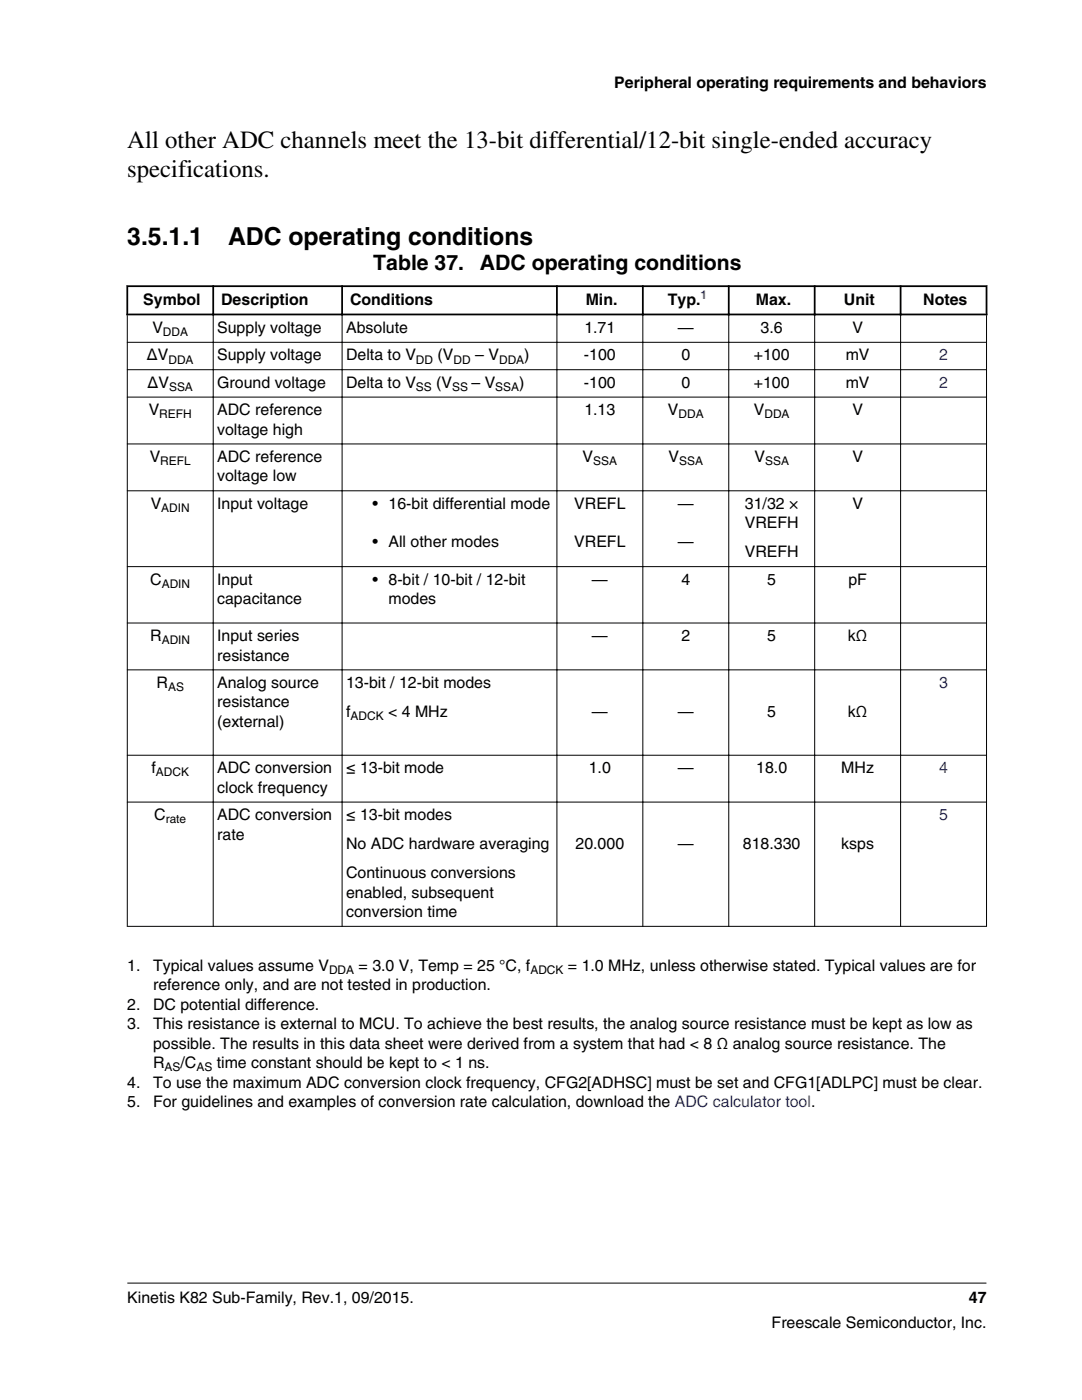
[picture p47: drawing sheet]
<svg xmlns="http://www.w3.org/2000/svg" width="216mm" height="279mm" viewBox="0 0 216 279" stroke-linecap="round" stroke-linejoin="round" font-family="sans-serif">
<defs><g id="words">
<g font-size="4.9">
<text x="25.4" y="29.6">All other ADC channels meet the 13-bit differential/12-bit single-ended accuracy</text>
<text x="25.4" y="35.2">specifications.</text>
<text x="25.4" y="48.9">3.5.1.1</text>
<text x="45.5" y="48.9">ADC operating conditions</text>
</g>
<g font-size="4.2">
<text x="74.5" y="53.9">Table 37.</text>
<text x="95.8" y="53.9">ADC operating conditions</text>
</g>
<g font-size="3.2">
<text x="122.6" y="17.5">Peripheral operating requirements and behaviors</text>
<text x="28.6" y="60.8">Symbol</text>
<text x="44.1" y="60.8">Description</text>
<text x="69.8" y="60.8">Conditions</text>
<text x="116.9" y="60.8">Min.</text>
<text x="133.3" y="60.8">Typ.</text>
<text x="150.8" y="60.8">Max.</text>
<text x="168.4" y="60.8">Unit</text>
<text x="184.2" y="60.8">Notes</text>
<text x="29.3" y="71.9">ΔV</text>
<text x="30.4" y="66.5">V</text>
<text x="43.3" y="66.5">Supply voltage</text>
<text x="43.3" y="71.9">Supply voltage</text>
<text x="69.1" y="66.5">Absolute</text>
<text x="69.1" y="71.9">Delta to V</text>
<text x="87.3" y="71.9">(V</text>
<text x="94.8" y="71.9">– V</text>
<text x="104.6" y="71.9">)</text>
<text x="116.5" y="71.9">-100</text>
<text x="116.6" y="66.5">1.71</text>
<text x="135.3" y="66.5">—</text>
<text x="136" y="71.9">0</text>
<text x="150.4" y="71.9">+100</text>
<text x="151.8" y="66.5">3.6</text>
<text x="168.8" y="71.9">mV</text>
<text x="170.1" y="66.5">V</text>
<text x="29.4" y="77.4">ΔV</text>
<text x="43.3" y="77.4">Ground voltage</text>
<text x="69.1" y="77.4">Delta to V</text>
<text x="87.1" y="77.4">(V</text>
<text x="94.1" y="77.4">– V</text>
<text x="103.6" y="77.4">)</text>
<text x="116.5" y="77.4">-100</text>
<text x="136" y="77.4">0</text>
<text x="150.4" y="77.4">+100</text>
<text x="168.8" y="77.4">mV</text>
<text x="29.7" y="82.9">V</text>
<text x="43.3" y="82.9">ADC reference</text>
<text x="116.6" y="82.9">1.13</text>
<text x="133.3" y="82.9">V</text>
<text x="150.4" y="82.9">V</text>
<text x="170.1" y="82.9">V</text>
<text x="43.3" y="86.7">voltage high</text>
<text x="29.9" y="92.2">V</text>
<text x="43.3" y="92.2">ADC reference</text>
<text x="116.3" y="92.2">V</text>
<text x="133.4" y="92.2">V</text>
<text x="150.5" y="92.2">V</text>
<text x="170.1" y="92.2">V</text>
<text x="30.1" y="101.6">V</text>
<text x="43.3" y="96.1">voltage low</text>
<text x="43.3" y="101.6">Input voltage</text>
<text x="74.3" y="101.6">• 16-bit differential mode</text>
<text x="114.6" y="101.6">VREFL</text>
<text x="135.3" y="101.6">—</text>
<text x="148.6" y="101.6">31/32 ×</text>
<text x="170.1" y="101.6">V</text>
<text x="148.6" y="105.4">VREFH</text>
<text x="74.3" y="109.2">• All other modes</text>
<text x="114.6" y="109.2">VREFL</text>
<text x="135.3" y="109.2">—</text>
<text x="148.6" y="111.2">VREFH</text>
<text x="30" y="116.7">C</text>
<text x="43.3" y="116.7">Input</text>
<text x="74.3" y="116.7">• 8-bit / 10-bit / 12-bit</text>
<text x="118.1" y="116.7">—</text>
<text x="136" y="116.7">4</text>
<text x="153.1" y="116.7">5</text>
<text x="169.3" y="116.7">pF</text>
<text x="43.3" y="120.6">capacitance</text>
<text x="77.5" y="120.6">modes</text>
<text x="30" y="127.9">R</text>
<text x="43.3" y="127.9">Input series</text>
<text x="43.3" y="131.8">resistance</text>
<text x="118.1" y="127.9">—</text>
<text x="136" y="127.9">2</text>
<text x="153.1" y="127.9">5</text>
<text x="169.2" y="127.9">kΩ</text>
<text x="31.2" y="137.3">R</text>
<text x="43.3" y="137.3">Analog source</text>
<text x="69.1" y="137.3">13-bit / 12-bit modes</text>
<text x="43.3" y="141.2">resistance</text>
<text x="69.1" y="143.1">f</text>
<text x="77.4" y="143.1">&lt; 4 MHz</text>
<text x="118.1" y="143.1">—</text>
<text x="135.3" y="143.1">—</text>
<text x="153.1" y="143.1">5</text>
<text x="169.2" y="143.1">kΩ</text>
<text x="43.3" y="145.1">(external)</text>
<text x="30.2" y="154.3">f</text>
<text x="43.3" y="154.3">ADC conversion</text>
<text x="69.1" y="154.3">≤ 13-bit mode</text>
<text x="117.5" y="154.3">1.0</text>
<text x="135.3" y="154.3">—</text>
<text x="150.9" y="154.3">18.0</text>
<text x="167.9" y="154.3">MHz</text>
<text x="43.3" y="158.2">clock frequency</text>
<text x="30.8" y="163.7">C</text>
<text x="43.3" y="163.7">ADC conversion</text>
<text x="43.3" y="167.6">rate</text>
<text x="69.1" y="163.7">≤ 13-bit modes</text>
<text x="69.1" y="169.5">No ADC hardware averaging</text>
<text x="114.8" y="169.5">20.000</text>
<text x="135.3" y="169.5">—</text>
<text x="148.3" y="169.5">818.330</text>
<text x="167.9" y="169.5">ksps</text>
<text x="69.1" y="175.3">Continuous conversions</text>
<text x="69.1" y="179.1">enabled, subsequent</text>
<text x="69.1" y="183">conversion time</text>
<text x="25.4" y="193.8">1.</text>
<text x="30.5" y="197.7">reference only, and are not tested in production.</text>
<text x="30.5" y="193.8">Typical values assume V</text>
<text x="71.6" y="193.8">= 3.0 V, Temp = 25 °C, f</text>
<text x="113.3" y="193.8">= 1.0 MHz, unless otherwise stated. Typical values are for</text>
<text x="25.4" y="201.5">2.</text>
<text x="30.5" y="201.5">DC potential difference.</text>
<text x="25.4" y="205.4">3.</text>
<text x="30.5" y="205.4">This resistance is external to MCU. To achieve the best results, the analog source resistance must be kept as low as</text>
<text x="30.5" y="209.3">possible. The results in this data sheet were derived from a system that had &lt; 8 Ω analog source resistance. The</text>
<text x="30.5" y="213.2">R</text>
<text x="36" y="213.2">/C</text>
<text x="43.2" y="213.2">time constant should be kept to &lt; 1 ns.</text>
<text x="25.4" y="217.1">4.</text>
<text x="25.4" y="220.9">5.</text>
<text x="30.5" y="217.1">To use the maximum ADC conversion clock frequency, CFG2[ADHSC] must be set and CFG1[ADLPC] must be clear.</text>
<text x="30.5" y="220.9">For guidelines and examples of conversion rate calculation, download the ADC calculator tool.</text>
<text x="25.4" y="260">Kinetis K82 Sub-Family, Rev.1, 09/2015.</text>
<text x="193.3" y="260">47</text>
<text x="154" y="265">Freescale Semiconductor, Inc.</text>
</g>
<g font-size="3.2" fill="#00f">
<text x="187.4" y="71.9">2</text>
<text x="187.4" y="77.4">2</text>
<text x="187.4" y="137.3">3</text>
<text x="187.4" y="154.3">4</text>
<text x="187.4" y="163.7">5</text>
</g>
<text font-size="2.4" fill="#00f" x="139.8" y="59.7">1</text>
<g font-size="2.4">
<text x="32.5" y="67.1">DDA</text>
<text x="33.6" y="72.6">DDA</text>
<text x="83" y="72.6">DD</text>
<text x="90.5" y="72.6">DD</text>
<text x="99.6" y="72.6">DDA</text>
<text x="31.8" y="83.5">REFH</text>
<text x="33.7" y="78">SSA</text>
<text x="83" y="78">SS</text>
<text x="90.2" y="78">SS</text>
<text x="98.8" y="78">SSA</text>
<text x="135.4" y="83.5">DDA</text>
<text x="152.5" y="83.5">DDA</text>
<text x="32" y="92.8">REFL</text>
<text x="118.4" y="92.8">SSA</text>
<text x="135.5" y="92.8">SSA</text>
<text x="152.7" y="92.8">SSA</text>
<text x="32.2" y="102.2">ADIN</text>
<text x="32.3" y="117.3">ADIN</text>
<text x="32.3" y="128.6">ADIN</text>
<text x="33.5" y="137.9">AS</text>
<text x="69.9" y="143.7">ADCK</text>
<text x="31.1" y="155">ADCK</text>
<text x="33.1" y="164.3">rate</text>
<text x="65.7" y="194.4">DDA</text>
<text x="105.8" y="194.4">ADCK</text>
<text x="32.8" y="213.8">AS</text>
<text x="39.2" y="213.8">AS</text>
</g>
</g></defs>
<path d="M25.2 57.1h171.8M25.4 56.9v6M42.5 56.9v6M68.3 56.9v6M111.1 56.9v6M128.3 56.9v6M145.4 56.9v6M162.6 56.9v6M179.7 56.9v6M196.9 56.9v6M25.2 62.8h171.8" fill="none" stroke="#000" stroke-width=".35"/>
<g fill="none" stroke="#000" stroke-width=".2">
<path d="M25.3 68.3h171.6M25.3 73.8h171.6M25.3 79.3h171.6M25.4 62.9v122.1M42.5 62.5v122.5M68.3 62.5v122.5M111.1 62.5v122.5M128.3 62.5v122.5M145.4 62.5v122.5M162.6 62.5v122.5M179.7 62.5v122.5M196.9 62.9v122.1"/>
<path d="M25.3 88.6h171.6M25.3 97.9h171.6M25.3 113.1h171.6M25.3 124.3h171.6M25.3 133.7h171.6M25.3 150.7h171.6M25.3 160.1h171.6M25.3 184.9h171.6M25.4 256.1h171.4"/>
</g>
<use href="#words"/>
</svg>
